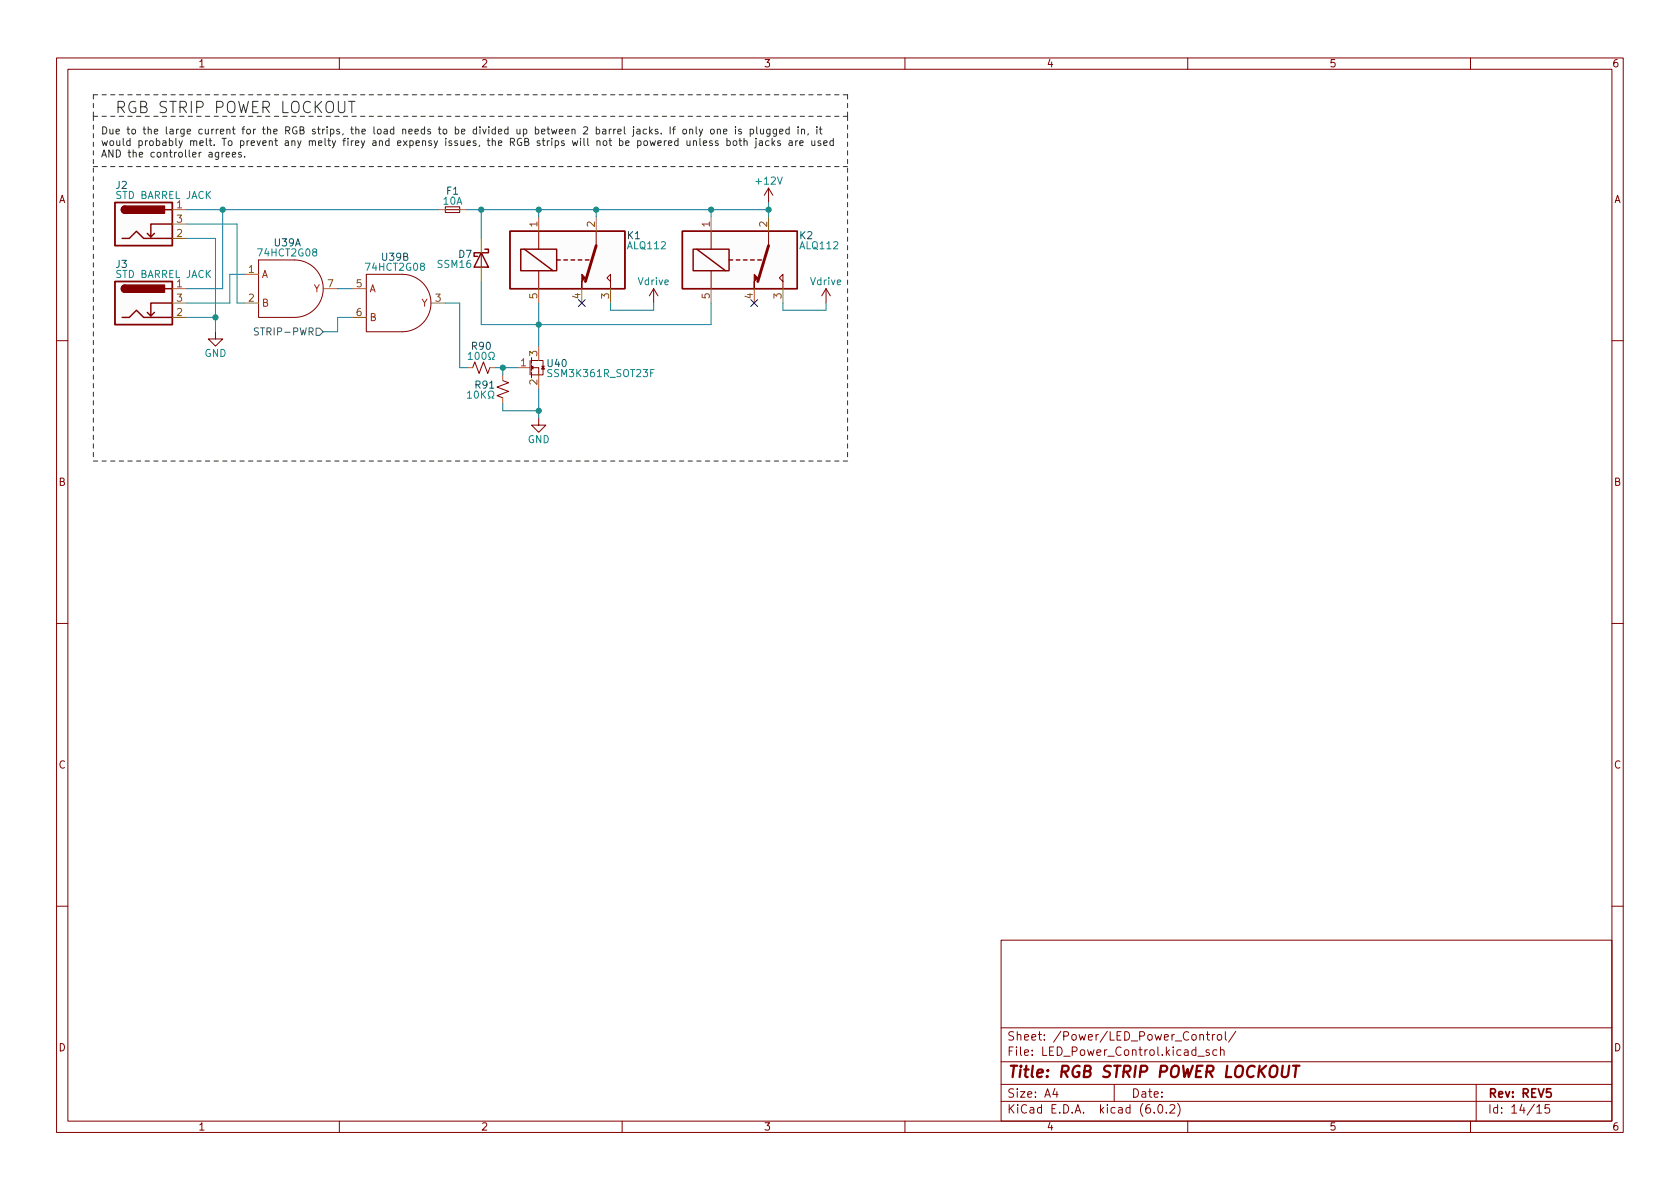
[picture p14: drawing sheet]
<svg xmlns="http://www.w3.org/2000/svg" width="297mm" height="210mm" viewBox="0 0 297 210" stroke-linecap="round" stroke-linejoin="round" font-family="sans-serif">
<defs><g id="words">
<text font-size="2.8" fill="#2c2c2c" x="20.3" y="20">RGB STRIP POWER LOCKOUT</text>
<text font-size="2.8" fill="#840000" x="178" y="190.6">Title: RGB STRIP POWER LOCKOUT</text>
<g font-size="2.1" fill="#840000">
<text x="178" y="184">Sheet: /Power/LED_Power_Control/</text>
<text x="178" y="186.7">File: LED_Power_Control.kicad_sch</text>
<text x="178" y="196.9">KiCad E.D.A. kicad (6.0.2)</text>
<text x="178" y="194.1">Size: A4</text>
<text x="200" y="194.1">Date:</text>
<text x="263" y="194.1">Rev: REV5</text>
<text x="263" y="196.9">Id: 14/15</text>
</g>
<g font-size="1.8" fill="#840000">
<text x="35" y="11.9">1</text>
<text x="85" y="11.9">2</text>
<text x="135" y="11.9">3</text>
<text x="185" y="11.9">4</text>
<text x="235" y="11.9">5</text>
<text x="285" y="11.9">6</text>
<text x="10.3" y="35.9">A</text>
<text x="285.3" y="35.9">A</text>
<text x="10.3" y="85.9">B</text>
<text x="285.3" y="85.9">B</text>
<text x="10.3" y="135.9">C</text>
<text x="285.3" y="135.9">C</text>
<text x="10.3" y="185.9">D</text>
<text x="285.3" y="185.9">D</text>
<text x="35" y="199.9">1</text>
<text x="85" y="199.9">2</text>
<text x="135" y="199.9">3</text>
<text x="185" y="199.9">4</text>
<text x="235" y="199.9">5</text>
<text x="285" y="199.9">6</text>
</g>
<g font-size="1.8" fill="#2c2c2c">
<text x="17.8" y="23.7">Due to the large current for the RGB strips, the load needs to be divided up between 2 barrel jacks. If only one is plugged in, it</text>
<text x="17.8" y="25.8">would probably melt. To prevent any melty firey and expensy issues, the RGB strips will not be powered unless both jacks are used</text>
<text x="17.8" y="27.8">AND the controller agrees.</text>
</g>
<g font-size="1.8" fill="#128875">
<text x="20.5" y="33.4">J2</text>
<text x="20.6" y="35.2">STD BARREL JACK</text>
<text x="133.8" y="32.6">+12V</text>
<text x="78.4" y="36.2">10A</text>
<text x="20.5" y="47.4">J3</text>
<text x="45.8" y="45.3">74HCT2G08</text>
<text x="48.5" y="43.6">U39A</text>
<text x="64.9" y="47.9">74HCT2G08</text>
<text x="67.6" y="46.1">U39B</text>
<text x="77.4" y="47.4">SSM16</text>
<text x="111" y="44.1">ALQ112</text>
<text x="141.5" y="44.1">ALQ112</text>
<text x="20.6" y="49.1">STD BARREL JACK</text>
<text x="112.9" y="50.4">Vdrive</text>
<text x="143.3" y="50.4">Vdrive</text>
<text x="36.1" y="63.1">GND</text>
<text x="97.2" y="66.7">SSM3K361R_SOT23F</text>
<text x="93.3" y="78.4">GND</text>
</g>
<g font-size="1.8" fill="#005550">
<text x="79" y="34.4">F1</text>
<text x="81.1" y="45.6">D7</text>
<text x="110.9" y="42.3">K1</text>
<text x="141.4" y="42.3">K2</text>
<text x="83.5" y="61.8">R90</text>
<text x="96.9" y="64.9">U40</text>
<text x="84.1" y="68.7">R91</text>
</g>
<g font-size="1.8" fill="#8c5a0a">
<text x="31.3" y="36.8">1</text>
<text x="31.3" y="41.9">2</text>
<text x="31.3" y="39.4">3</text>
<text x="95" y="40.1" transform="rotate(-90 95 40.1)">1</text>
<text x="105.2" y="40.1" transform="rotate(-90 105.2 40.1)">2</text>
<text x="125.5" y="40.1" transform="rotate(-90 125.5 40.1)">1</text>
<text x="135.6" y="40.1" transform="rotate(-90 135.6 40.1)">2</text>
<text x="31.3" y="50.8">1</text>
<text x="31.3" y="53.3">3</text>
<text x="44" y="48.3">1</text>
<text x="44" y="53.3">2</text>
<text x="57.9" y="50.8">7</text>
<text x="63" y="50.8">5</text>
<text x="77" y="53.3">3</text>
<text x="95" y="52.8" transform="rotate(-90 95 52.8)">5</text>
<text x="102.6" y="52.8" transform="rotate(-90 102.6 52.8)">4</text>
<text x="107.7" y="52.8" transform="rotate(-90 107.7 52.8)">3</text>
<text x="125.5" y="52.8" transform="rotate(-90 125.5 52.8)">5</text>
<text x="133.1" y="52.8" transform="rotate(-90 133.1 52.8)">4</text>
<text x="138.2" y="52.8" transform="rotate(-90 138.2 52.8)">3</text>
<text x="31.3" y="55.9">2</text>
<text x="63" y="55.9">6</text>
<text x="92.1" y="64.8">1</text>
<text x="95" y="63" transform="rotate(-90 95 63)">3</text>
<text x="95" y="68.1" transform="rotate(-90 95 68.1)">2</text>
</g>
<g font-size="1.8" fill="#b02c04">
<text x="46.2" y="49.1">A</text>
<text x="55.5" y="51.7">Y</text>
<text x="65.3" y="51.7">A</text>
<text x="46.2" y="54.2">B</text>
<text x="65.3" y="56.8">B</text>
<text x="74.5" y="54.2">Y</text>
</g>
<text font-size="1.8" fill="#345372" x="45.8" y="59.3">STRIP-PWR</text>
</g></defs>
<g fill="none" stroke="#840000" stroke-width=".18">
<path d="M10 10.2h277v190.1h-277zM12 12.2h273v186.1h-273zM60 10.2v2M110 10.2v2M160 10.2v2M210 10.2v2M260 10.2v2M78.7 36.6h2.6v1h-2.6zM78.7 37.1h2.6M135.9 33.3l-.8 1.2M135.9 33.3v2.5M135.9 33.3l.8 1.2"/>
<path d="M38.1 58.7v1.2h1.3l-1.3 1.3-1.3-1.3h1.3M45.7 46h6.4a5.1 5.1 0 0 1 5.1 5 5.1 5.1 0 0 1-5.1 5.1h-6.4zM76.2 53.6a5.1 5.1 0 0 0-5.1-5.1h-6.3v10.2h6.3a5.1 5.1 0 0 0 5.1-5.1M85.1 44.7v2.5M95.2 40.9v3.2M95.2 47.9v3.1M105.4 40.9v2.5M107.9 49.8l-.6-.7 .6-.6v2.5M115.6 51l-.8 1.3M115.6 51v2.6M115.6 51l.7 1.3M125.7 40.9v3.2"/>
<path d="M125.7 47.9v3.1M135.9 40.9v2.5M138.4 49.8l-.6-.7 .6-.6v2.5M146 51l-.7 1.3M146 51v2.6M146 51l.8 1.3M10 60.2h2M83.6 65l.3-1 .8 2 .8-2 .7 2 .4-1M88.9 67.3l1 .4-2 .7 2 .8-2 .8 1 .4M93.7 63.7v2.6M94 66.3h1.2M94 63.7h2v2.6h-.8"/>
<path d="M94 65h1.2v1.3M94 65l.2-.2v.5zM94 63.2v1.1M94 64.5v1M94 65.8v1M95.2 73.9v1.3h1.3l-1.3 1.2-1.2-1.2h1.2M95.8 64.8h.5M285 60.2h2M10 110.2h2M285 110.2h2M10 160.2h2M177 166.3h108v32h-108z"/>
<path d="M285 160.2h2M60 198.3v2M110 198.3v2M160 198.3v2M177 194.8h108M177 191.8h108M177 187.8h108M177 181.8h108M186.5 192.5l-.4 1h1M186.9 193v1M197 191.8v3M204.1 196.7v.1"/>
<path d="M204.9 195.4l.2-.1a.81 .81 0 0 1 .6 .7 .81 .81 0 0 1-.3 .8h-.2a.81 .81 0 0 1-.6-.6 .81 .81 0 0 1 .3-.8zM206.2 196.7v.1M206.9 195.5l.5-.2 .2 .2 .1 .3-.9 1h.9M208.2 195.1a1.72 1.72 0 0 1 0 2.3M210 198.3v2M211.8 186.8h1.1M212.1 183.1l.3-.2 .3 .1 .1 .9M212.1 182.9v1M213.3 182.9h.6M213.5 182.4v1.3l.4 .2M213.8 185.7l-.4-.1-.2 .2 .1 .3 .5 .1v.4h-.6M214.4 182.9v1"/>
<path d="M214.8 182.9l-.3 .1-.1 .2M215.1 185.7l-.4-.1-.3 .3v.4l.2 .3h.5M215.3 183.1l.2-.2 .4 .2 .1 .5-.1 .3h-.4l-.2-.1zM215.8 185.8l.2-.2 .4 .1v.9M215.8 185.1v1.5M216.6 182.4v1.3l.3 .2M218.5 182.4l-1.3 1.9M260 198.3v2M261 191.8v6.5M271.7 195.8l.5-.5v1.5M271.7 196.8h.9M273.9 195.3h-.7l-.1 .7 .3-.1 .5 .1 .1 .2-.1 .5-.2 .1-.6-.1"/>
</g>
<path d="M274.2 192.5h-.7l-.1 .7 .2-.1 .5 .1 .2 .2-.1 .5-.2 .1-.6-.1" fill="none" stroke="#840000" stroke-width=".3"/>
<path d="M226.8 188.5l-.2 1.6 .2 .3a.66 .66 0 0 0 1-.3l.2-1.6M228.6 188.5h1.2M229.2 188.5l-.3 2" fill="none" stroke="#840000" stroke-width=".4"/>
<g fill="#fcfcfc" stroke="#fcfcfc" stroke-width=".18">
<path d="M90.2 40.9h20.3v10.1h-20.3z"/>
<path d="M20.3 35.8h10.2v7.6h-10.2z"/>
<path d="M120.6 40.9h20.4v10.1h-20.4z"/>
<path d="M20.3 49.8h10.2v7.6h-10.2z"/>
</g>
<g fill="none" stroke="#840000" stroke-width=".25">
<path d="M20.3 35.8h10.2v7.6h-10.2zM22.1 36.4a.64 .64 0 0 0-.6 .7 .64 .64 0 0 0 .6 .6M29.2 37.1h1.3M30.5 39.6h-3.8v2.3l-.7-.6M20.3 49.8h10.2v7.6h-10.2zM21.6 42.2h1.3l1.2-1.3 1.3 1.3h5.1M21.6 56.1h1.3l1.2-1.2 1.3 1.2h5.1M22.1 50.4a.64 .64 0 0 0-.6 .6 .64 .64 0 0 0 .6 .7M27.3 41.3l-.6 .6M27.3 55.2l-.6 .7M29.2 51h1.3M30.5 53.6h-3.8v2.3l-.7-.7"/>
<path d="M85.1 44.7l1.3 2.5h-2.6zM85.7 44.1h.7v.6h-2.6v.6h.7M90.2 40.9h20.3v10.1h-20.3zM92.1 44.1h6.3v3.8h-6.3zM92.7 44.1l5.1 3.8M98.4 46h.7M99.7 46h.6M101 46h.6M102.2 46h.7M103.5 46h.6M120.6 40.9h20.4v10.1h-20.4zM122.6 44.1h6.3v3.8h-6.3z"/>
<path d="M123.2 44.1l5.1 3.8M128.9 46h.6M130.2 46h.6M131.4 46h.7M132.7 46h.6M134 46h.6"/>
</g>
<path d="M105.4 43.4l-1.9 6.4M135.9 43.4l-1.9 6.4" fill="none" stroke="#840000" stroke-width=".51"/>
<g fill="#840000" stroke="#840000" stroke-width=".18">
<path d="M102.9 48.5l.6 .6-.6 .7v1.2z"/>
<path d="M96 64.8l.3 .5h-.5z"/>
<path d="M133.3 48.5l.7 .6-.7 .7v1.2z"/>
</g>
<g fill="none" stroke="#a0a006" stroke-width=".18">
<path d="M30.5 37.1h2.5M30.5 39.6h2.5M77.5 37.1h1.2M81.3 37.1h1.2M95.2 38.3v2.6M105.4 38.3v2.6M125.7 38.3v2.6M135.9 38.3v2.6M30.5 42.2h2.5M30.5 51h2.5M30.5 56.1h2.5M30.5 53.6h2.5"/>
<path d="M43.2 53.6h2.5M43.2 48.5h2.5M57.1 51h2.6M62.2 51h2.6M62.2 56.1h2.6M76.2 53.6h2.5M85.1 42.2v2.5M85.1 47.2v2.6M95.2 51v2.6M102.9 51v2.6M107.9 51v2.6M125.7 51v2.6"/>
<path d="M133.3 51v2.6M138.4 51v2.6M82.5 65h1.1M86.6 65h1M88.9 66.3v1M88.9 70.4v1M91.4 65h2.3M95.2 61.2v2.5M95.2 66.3v2.5"/>
</g>
<g fill="#840000" stroke="#840000" stroke-width=".25">
<path d="M21.6 36.6l.5-.2v1.3a.64 .64 0 0 1-.6-.4 .64 .64 0 0 1 .1-.7z"/>
<path d="M22.1 36.4h7v1.3h-7z"/>
<path d="M21.6 50.6l.5-.2v1.3a.64 .64 0 0 1-.6-.4 .64 .64 0 0 1 .1-.7z"/>
<path d="M22.1 50.4h7v1.3h-7z"/>
</g>
<path d="M82.7 69.5l.3-.4v1.3M82.7 70.4h.7M82.8 62.7l.4-.4v1.3M82.8 63.6h.7M84 69.3l.2-.2a.68 .68 0 0 1 .4 .7 .68 .68 0 0 1-.4 .6l-.2-.1-.1-.4zM84.1 62.4l.2-.1a.68 .68 0 0 1 .4 .6 .68 .68 0 0 1-.4 .7l-.2-.2-.1-.3zM85.1 69.1v1.3M85.3 69.7l.6 .7M85.3 62.4l.2-.1a.68 .68 0 0 1 .5 .6 .68 .68 0 0 1-.5 .7l-.2-.2-.1-.3zM85.9 69.1l-.8 .8M86.3 70.4h.3v-.2a.54 .54 0 0 1-.2-.8 .54 .54 0 0 1 .7-.2 .58 .58 0 0 1-.1 1v.2h.3M86.4 63.6h.3v-.3a.54 .54 0 0 1-.2-.7 .54 .54 0 0 1 .7-.2 .58 .58 0 0 1-.1 .9v.3h.3" fill="none" stroke="#128875" stroke-width=".18"/>
<path d="M45.7 58h-.5l-.2 .1v.4l.6 .2 .1 .3-.2 .2h-.5M55.9 58h.6l.6 .7-.6 .6h-.6z" fill="none" stroke="#345372" stroke-width=".18"/>
<g fill="none" stroke="#2c2c2c" stroke-width=".18">
<path d="M61.6 17.9h1.2M62.2 17.9v2M39.3 26.9v.9M39.6 26.9l-.3 .3M40 27.4l.6-.2-.1-.2-.3-.1-.2 .2 .1 .6h.4M41.1 27.4l.6-.2-.1-.2-.3-.1-.2 .2v.6h.5M42.7 27l-.4-.1-.1 .2v.2l.5 .1v.3h-.5M43.3 27.7v.1M116.9 23.6v.1M118.5 22.4v1.3M118.9 22.8h.5M119.4 22.4l-.3 .2v1.1"/>
<path d="M120.8 22.9l.3-.1 .3 .3v.3l-.3 .3-.3-.1-.1-.2zM121.5 24.9v.8h.3l.2-.1M121.9 23l.2-.2 .3 .1 .1 .8M121.9 22.8v.9M122 24.9v.8M122.6 25l.2-.1h.3v.8M122.6 24.9v.8M123.1 22.4v1.1l.2 .2M123.6 22.8l.3 .9M123.8 24.5v1.1l.1 .1M124.2 22.8l-.4 1.2-.2 .1M124.4 25.3l.6-.1-.1-.3h-.4l-.1 .2v.6h.5"/>
<path d="M125.7 22.9l.3-.1 .3 .3v.3l-.3 .3-.3-.1-.1-.2zM125.9 24.9h-.3l-.2 .2 .1 .2 .4 .1v.3h-.5M126.8 23l.2-.2 .3 .1 .1 .8M126.8 22.8v.9M127 24.9h-.3l-.2 .2v.2l.5 .1v.3h-.5M127.9 23.3l.6-.2v-.2l-.4-.1-.2 .2 .1 .6h.5M128.5 24.9h.4l.2 .2-.1 .6h-.5M128.5 24.5v1.2M129.7 24.9h.3l.3 .2v.4l-.3 .2h-.3l-.1-.2zM130 22.4v.1M130 22.8v.9M130.6 24.9h.5"/>
<path d="M130.8 24.5v1.1l.3 .1M131.1 22.9l-.3-.1-.2 .2v.2l.5 .1v.3h-.5M131.6 25l.1-.1h.3l.1 .8M131.6 24.5v1.2M132.6 22.9l.4-.1 .2 .3-.1 .5h-.5M132.6 22.8v1.3M133.7 24.9v1.1l-.3 .2M133.7 24.5v.1M133.8 22.4v1.1l.2 .2M134.3 24.9h.5v.8M134.5 22.8v.8l.3 .1 .2-.1M134.8 25.2l-.4 .1-.2 .1 .2 .3h.4"/>
<path d="M135 22.8v.9M136 24.9h-.4l-.2 .2 .1 .6h.5M136.1 22.8v1.1l-.2 .2h-.3M136.1 22.9l-.3-.1-.3 .3 .2 .5h.4M136.5 24.5v1.2M136.6 25.3l.4 .4M137 24.9l-.5 .5M137.3 22.8v1.1l-.2 .2h-.3M137.3 22.9l-.4-.1-.2 .3 .1 .5h.5M137.8 23.3l.6-.2v-.2l-.4-.1-.2 .2 .1 .6h.5M138 24.9h-.3l-.2 .2v.2l.5 .1v.3h-.5M139.5 22.9l-.3-.1-.3 .3 .2 .5h.4"/>
<path d="M139.5 24.9h.5l.1 .8M139.5 22.4v1.3M140.1 25.2l-.4 .1-.2 .1 .2 .3h.4M140.7 24.9v.8M141 24.9l-.3 .2M141.1 22.4v.1M141.1 22.8v.9M141.4 25.3l.6-.1v-.3h-.4l-.2 .2 .1 .6h.5M141.7 23l.2-.2 .3 .1 .1 .8M141.7 22.8v.9M142.9 23.6l-.1 .3M143.5 24.9l.1 .8h.3l.2-.1"/>
<path d="M144.1 24.9v.8M144.4 22.4v.1M144.4 22.8v.9M144.9 22.8h.4M145 22.4v1.1l.3 .2M145.1 24.9h-.3l-.2 .2 .1 .2 .4 .1v.3h-.5M145.6 25.3l.6-.1v-.3h-.4l-.2 .2 .1 .6h.5M147.3 24.9h-.3l-.3 .2 .2 .6h.4M147.3 24.5v1.2"/>
</g>
<path d="M16.5 16.8h133.4M149.9 16.8v3.8M16.5 20.6v-3.8M16.5 20.6v60.9M16.5 29.5h133.4M16.5 20.6h133.4M149.9 20.6v60.9M149.9 81.5h-133.4" fill="none" stroke="#2c2c2c" stroke-width=".18" stroke-dasharray=".8 .8"/>
<g fill="none" stroke="#0a73a0" stroke-width=".18">
<path d="M33 37.1h44.5M33 39.6h8.9v14h1.3M39.4 37.1v13.9h-6.4M82.5 37.1h53.4M85.1 37.1v5.1M95.2 37.1v1.2M105.4 37.1v1.2M125.7 37.1v1.2M135.9 35.8v2.5M33 42.2h5.1v16.5M33 56.1h5.1M43.2 48.5h-2.6v5.1h-7.6"/>
<path d="M59.7 51h2.5M62.2 56.1h-2.5v2.6h-2.6M78.7 53.6h2.6v11.4h1.2M85.1 49.8v7.6h40.6v-3.8M95.2 53.6v7.6M107.9 53.6v1.3h7.7v-1.3M138.4 53.6v1.3h7.6v-1.3M87.6 65h3.8M88.9 65v1.3M88.9 71.4v1.2h6.3M95.2 68.8v5.1"/>
</g>
<path d="M102.3 53l1.2 1.2M103.5 53l-1.2 1.2M132.7 53l1.3 1.2M134 53l-1.3 1.2" fill="none" stroke="#000084" stroke-width=".18"/>
<g fill="#028f99" stroke="#028f99" stroke-width=".18">
<circle cx="105.4" cy="37.1" r=".46"/>
<circle cx="125.7" cy="37.1" r=".46"/>
<circle cx="95.2" cy="37.1" r=".46"/>
<circle cx="135.9" cy="37.1" r=".46"/>
<circle cx="85.1" cy="37.1" r=".46"/>
<circle cx="88.9" cy="65" r=".46"/>
<circle cx="95.2" cy="57.4" r=".46"/>
<circle cx="95.2" cy="72.6" r=".46"/>
<circle cx="39.4" cy="37.1" r=".46"/>
<circle cx="38.1" cy="56.1" r=".46"/>
</g>
<use href="#words"/>
</svg>
